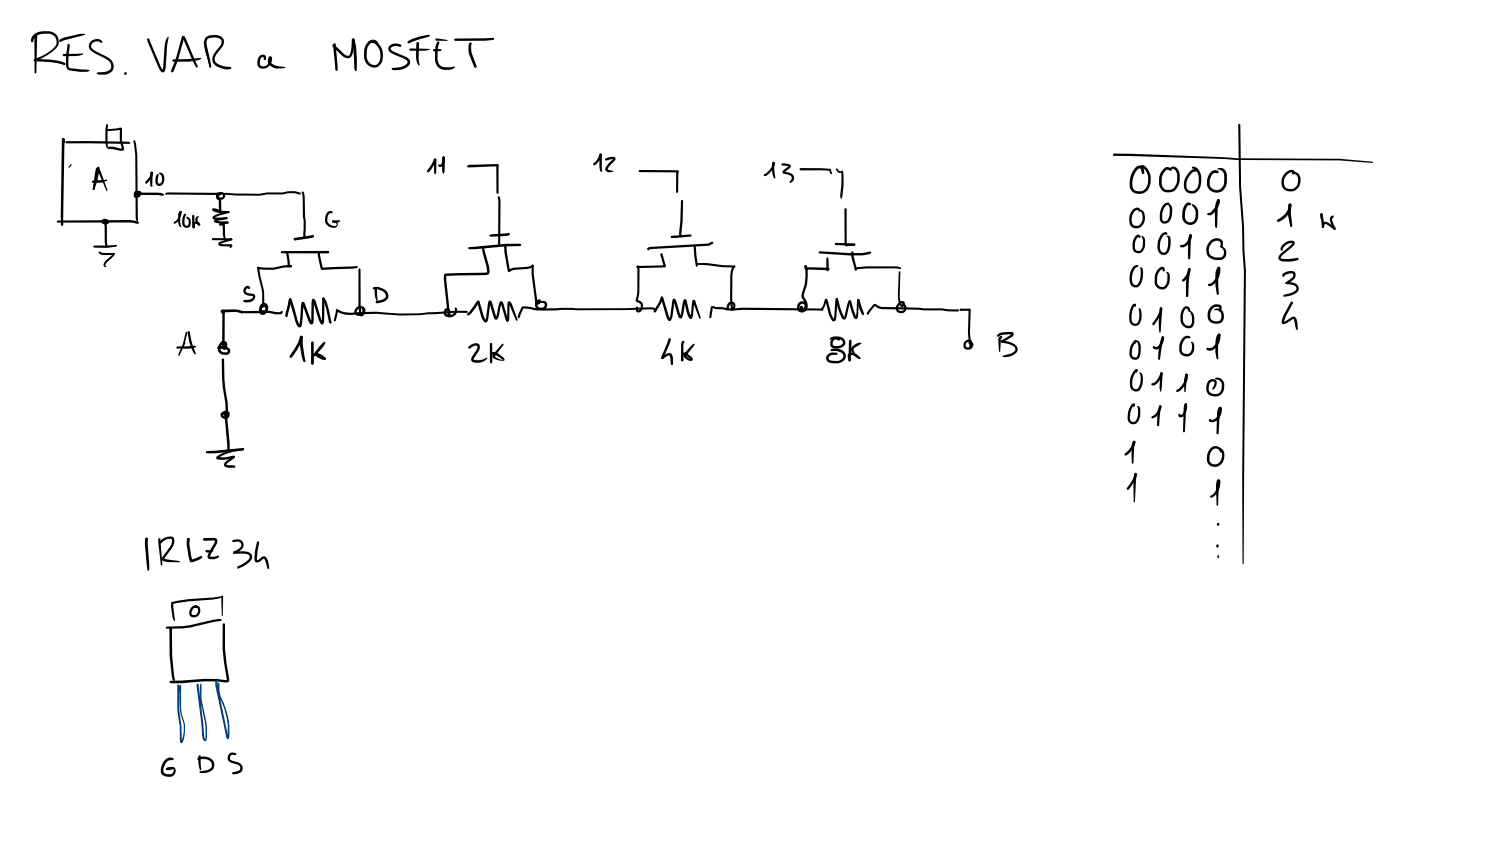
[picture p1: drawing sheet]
<svg xmlns="http://www.w3.org/2000/svg" width="449mm" height="254mm" viewBox="0 0 449 254" stroke-linecap="round" stroke-linejoin="round" font-family="sans-serif">
<g fill="#000">
<path d="M10 10.6a4.4 4.4 0 0 1 3.2-1.3l1.5 .1a3.1 3.1 0 0 1 2.7 1.8 3.1 3.1 0 0 1-.5 3.2 17.5 17.5 0 0 1-6.3 3.9l-.4-.1 .1-.5a15.4 15.4 0 0 0 6.1-3.7 2.43 2.43 0 0 0-1.7-3.9h-1.5a3.3 3.3 0 0 0-2.9 1.3l-.4 1.2h-.5v-1.1zM10.4 10.3h.6l.1 .3v.8l-.4 .4-.3-.4zM10.2 17.8l.3-.1a20.9 20.9 0 0 1 8.8 1.1l.4 .4-.1 .2-.6 .1a23.1 23.1 0 0 0-8.5-1.1l-.4-.4zM10.4 10.3h.6l.1 .3-.2 11.1-.3 .3-.2-.3zM17.9 11.9l1.5-.7 4.6-1.1 1.6 .2-6 1.7-1.4 .6-.5-.4zM18.9 16.3l5.9-.3 .2 .1-1.1 .6-1 .1-3.7 .1-.3-.1zM20.3 13.2l.5 .1 .1 .2-.4 5.3 .1 1.2 .3 .4a13.9 13.9 0 0 0 5.2 .5l.8 .2-.5 .4a15.7 15.7 0 0 1-5.7-.4l-.5-.4-.3-.7a20.6 20.6 0 0 1 .4-6.8zM27.3 12.4a2.57 2.57 0 0 1 2.9-.4l.4 .3v.5l-.3 .1-.8-.5h-.8a1.31 1.31 0 0 0-1.2 .9 1.31 1.31 0 0 0 .3 1.4l4.7 2.6a2.63 2.63 0 0 1 1.6 3.1 2.63 2.63 0 0 1-2.8 2h-1.5l-.8-.5 .2-.2 2.1-.1a1.99 1.99 0 0 0 2-1.4l-.1-1.1-.8-1-5-2.9a1.84 1.84 0 0 1-.1-2.8zM44.2 11.6l.3-.1 .3 .3 3.4 8.2 .7 1h-.2l.8-8.3 .5-1.2 .4-.5 .2 .1-.5 2.7-.6 7.2a.75 .75 0 0 1-.6 .7 .75 .75 0 0 1-.8-.5l-3.9-8.8zM51.8 17.9l8.4-.5 .2 .2-.1 .2a21.4 21.4 0 0 1-8.3 .7l-.2-.1zM54.7 10.9h.6l.6 1.1 3.4 7.8v.4l-.5-.1-1-1.7-3-7 .1 .1-.2-.1zM61.2 12.4l.3-.1 .4 .4 1.1 5.2 .3 2.1-.2 .3-.2-.2-1.8-6.9z"/>
<path d="M77.8 16.8a1.09 1.09 0 0 1 1.2-.4 1.09 1.09 0 0 1 .8 .9l-.1 .7-.2 .1-.3-.1-.2-.9-.7 .3-.3 1 .1 1.2a1.85 1.85 0 0 0 2-.1 1.85 1.85 0 0 0 .8-1.9l.4-.1a1.25 1.25 0 0 0 .5 1.8l1.3 .5 2.5 .4-2.4 .4a2.53 2.53 0 0 1-2.8-2.5v-.5a.65 .65 0 0 1 .8-.7 .65 .65 0 0 1 .4 1 2.55 2.55 0 0 1-1.4 2.4 2.55 2.55 0 0 1-2.7-.3l-.3-.6v-1.1zM99.8 13.4h.5l3.3 3.1a.77 .77 0 0 0 1.3-.1l.4-1.4 .3-3.2 .3-.2 .4 .4-.5 4a1.62 1.62 0 0 1-1.1 1.4 1.62 1.62 0 0 1-1.8-.4l-3.1-3.1zM100.1 13.1l.3-.1 .3 .3 .6 6.4v1.2l-.4 .4-.3-.4-.6-6.7zM105.7 11.7l.2-.1 .4 .2a23.3 23.3 0 0 1 .7 8.9v.5l-.2 .1-.5-.7zM110.5 12.5a2.43 2.43 0 0 1 3.5 1.2 4.5 4.5 0 0 1-.7 6.3 3.1 3.1 0 0 1-4.1-3.3v-1.6a2.94 2.94 0 0 1 3-3.2h.1a1.14 1.14 0 0 1 .9 1.1l-.3 .2-.9-.5a2.25 2.25 0 0 0-2 2.4v1.6a2.29 2.29 0 0 0 3.1 2.6 4 4 0 0 0-1.4-6.5l-1.1-.1zM116.9 13.7l.6-.4a2.73 2.73 0 0 1 2.9 .4l-.3 .4-.7-.2a1.69 1.69 0 0 0-2.2 .6l.4 .7 4.9 2.3a1.46 1.46 0 0 1-.1 2.3 5.7 5.7 0 0 1-4.6 1.2l-.4-.4 .4-.2a7 7 0 0 0 3.6-.8l.8-.8-.2-.7-4.7-2.3a1.31 1.31 0 0 1-.4-2.1zM122.4 12.3a14.4 14.4 0 0 1 6.2-1.9l.4 .3-.3 .3-4.7 1.4-1.3 .6-.5-.3zM122.8 14.6h4.8l1.4 .2-1.4 .4h-4.5l-.4-.3zM125 12.7h.6l.1 .3-.1 4.1 .3 2.4-.2 .2-.4-.5-.4-1.3zM130 14.8h2.2l.2 .2-.2 .3-2 .1-.2-.1zM130.7 11.6l3.6 .5-3.4 .1-.3-.4zM131.1 12.6l.3-.2 .4 .4-.5 2.3-.1 2.6a2.3 2.3 0 0 0 2.4 2.5h1.4a1.23 1.23 0 0 1 1.5-.1l-1 .7-1.9 .2a3 3 0 0 1-3.1-3.3 9.4 9.4 0 0 1 .4-4.5z"/>
<path d="M136.3 11.7l11.6-.4 .3 .4-.3 .3-2.4 .2-8.9 .1-.3-.1zM140.8 12.9l.3-.2 .4 .3-.2 .8 .1 1.9 1.5 4v.5l-.3 .2-.4-.3-1.4-3.5a4.5 4.5 0 0 1 0-3.7zM54.7 10.9l.3-.2 .3 .4-1.9 7-1.4 3.4-.3 .2-.4-.4 1.4-3.5zM61.8 11.2l1.1-.6 1.4-.1a2.22 2.22 0 0 1 2.8 2.4l-.5 1.2-1.6 2.1a1.86 1.86 0 0 0 .5 3.1l1.9 .6 1.6 .2 .3 .1v.5a4.8 4.8 0 0 1-5.5-2.2l-.1-1 .3-1 2.1-2.8a1.43 1.43 0 0 0 .2-1.8l-1.1-.6h-1.9a1.36 1.36 0 0 0-1.4 1.5 19.5 19.5 0 0 0 1.4 7.2l-.2 .3a24.1 24.1 0 0 1-1.9-7.8zM371.5 37.2l.2-.1 .3 .3 .3 18.6 .9 12.1 .1 7.1 .4 6-.7 87.8-.1 .2-.2-.2-.1-26.9 .5-60.9-.4-6-.1-7-.9-12.2zM334.1 46.1l32.9 1 4.1 .4 30.7 .1 9.9 .9 .2 .2-.3 .2-9.8-.8-30.8-.1-4-.3-32.8-.9-.3-.4zM334 46.2h.6v.5h-.5l-.2-.3zM340.6 50.2a1.38 1.38 0 0 1 1.6-.5 1.38 1.38 0 0 1 1 1.3l.1 .8-.4 .4-.4-.3-.3-1.2-.6-.2a5.6 5.6 0 0 0-1.9 5.6 2.31 2.31 0 0 0 2.3 1.4 2.31 2.31 0 0 0 2-1.6l.4-1.1v-1.6a3.6 3.6 0 0 0-2-3.1l-.4-.2a1.05 1.05 0 0 1 1.7 .1 5.2 5.2 0 0 1 1.4 4.6 3.4 3.4 0 0 1-2 3.3 3.4 3.4 0 0 1-3.8-.9 5.8 5.8 0 0 1 1.1-6.5zM349 50.7a1.44 1.44 0 0 1 1.8-.4l.5 .2 .1 .6-.4 .1-.8-.3-.5 .2a3.7 3.7 0 0 0-1.2 2.8v1.5a2.12 2.12 0 0 0 1.7 1.6 2.12 2.12 0 0 0 2.2-1l.6-1.3 .1-2.3a1.59 1.59 0 0 0-1.7-1.8h-.5a1.41 1.41 0 0 1 1.4-.6 1.41 1.41 0 0 1 1.2 1l.3 1.1a5.7 5.7 0 0 1-1 4.6 2.86 2.86 0 0 1-3.1 1 2.86 2.86 0 0 1-2-2.6 5.1 5.1 0 0 1 1.3-4.4zM357.6 50.1a2.18 2.18 0 0 1 2.5 2 6.7 6.7 0 0 1-.3 4.6 2.45 2.45 0 0 1-2.7 1.3 2.45 2.45 0 0 1-2-2.2 5.8 5.8 0 0 1 2.5-4.9l1-.1 .4 .3-.1 .3-1.2 .2a5.1 5.1 0 0 0-1.8 4.4v.2a1.39 1.39 0 0 0 1.3 1.1 1.91 1.91 0 0 0 2.2-1.6 5.3 5.3 0 0 0-.5-4.4l-.5-.5-.8-.3zM363.2 51.6l.2-.2a1.54 1.54 0 0 1 2.2 .2l-.4 .4-.9-.1-.6 .4a4 4 0 0 0-.9 2.9 2.19 2.19 0 0 0 2.4 1.8 2.19 2.19 0 0 0 2-2.3v-2.4a1.85 1.85 0 0 0-1.9-1.5l-.2-.2a1.93 1.93 0 0 1 2.9 1.8v2.4a2.99 2.99 0 0 1-2.8 3 2.99 2.99 0 0 1-3.2-2.6 4.7 4.7 0 0 1 1.2-3.6zM385.6 51.8a2 2 0 0 1 2.6-.6l.2 .6-.5 .6-.3-.2 .1-.5a2.52 2.52 0 0 0-2.6 2.6v1a1.62 1.62 0 0 0 1.5 1.4h.9a2.25 2.25 0 0 0 1.8-2.1l.1-.5a1.64 1.64 0 0 0-1-1.9l-.9-.4 1-.2a2.1 2.1 0 0 1 1.6 2.6 2.94 2.94 0 0 1-3.7 3.2 2.94 2.94 0 0 1-1.5-4.6z"/>
<path d="M84.3 75.4l14.1-.2 .4 .4-.4 .4h-13.9l-.2-.1zM85.9 75.5l.2-.1 .4 .4 .4 2.6 .1 1.4-.4 .3-.3-.3zM88.2 71.5l5.6-1 .4 .4-.2 .3-.6 .2-4.9 .7-.3-.1zM90.6 57.5l.5 .1 .3 1.5 .1 6.1-.1-.3 .3 1.4-.1 4.6-.1-.1 .2 .3-.3 .3-.4-.5 .1-4.6-.2-1.1-.1-6.1zM95.4 75.9l.2-.1 .3 .4v-.1l.9 4.3-.2-.1 10.4-.5 .3 .3-.2 .3-1.1 .1-9.5 .4-.3-.4-.8-3.5zM140.5 74.2l.2-.1a93.9 93.9 0 0 1 15.3-1l.3 .3-.3 .4-4.3 .1-9.1 .8-1.8 .1-.3-.1zM133.4 82.2l12.7-.5-.2-1.9-1.3-5.1 .3-.4 .4 .3a26.5 26.5 0 0 1 1.5 6.9 .88 .88 0 0 1-.8 .9l-12.3 .4 .2-.2 1 12a.47 .47 0 0 1-.7-.5l-1.1-10.3zM146.9 70.5l.5-.2 5.2-.5 .3 .4-.2 .4-1 .2-4.6 .2-.2-.1zM149.4 58.9a.59 .59 0 0 1 .6 .2 .59 .59 0 0 1 .1 .6l-.1 13.5-.2-.2 .3 .3-.4 .3-.3-.4zM151.3 73.9l.3-.2 .3 .3 1 7.1-.3-.2 1.2-.5 4.2-.4 1.1-.2 .5-.4 .4 .1-.1 .5-1.3 .6-4.3 .3-1.4 .7-.4-.1-1.2-5.7zM159.5 79.5h.5l.1 .2v2.5l1.2 8.8-.3-.2 .6-.6 .2 .2-.4 .5a.8 .8 0 0 0 .4 1.3h1.2l.4-.8-.4-.5-1.2 .1a.48 .48 0 0 1 .1-.5 .48 .48 0 0 1 .5-.2 1.35 1.35 0 0 1 1.7 1.1 1.35 1.35 0 0 1-1.4 1.5l-.4 .1a1.64 1.64 0 0 1-1.8-1.3 1.64 1.64 0 0 1 1.2-1.9 .73 .73 0 0 1 .6 .7 .73 .73 0 0 1-.6 .7l-.5 .3-.4-.1-.3-.9-1.1-8.2zM191.1 79.7l8.3-.2-.3 .3-1-3.4 .3-.5 .3 .3 1 3.6-.3 .4-7.6 .2-.8-.2z"/>
<path d="M194.2 74.4l.8-.4 17.3-1 1.3-.5 .4 .3-1 .8-.7 .1-17.6 1.1v-.2l-.2 .5-.4-.3zM201.3 70.8l5.3-.5h.6l.3 .3-.3 .4-4.7 .4-1.2-.1zM204.4 60h.4l.1 .3-.1 6.2-.4 4.1-.3 .3-.3-.1-.1-.6zM208.2 73.7l.2-.1 .3 .3 .6 5.8-.3 .3-.3-.3-.5-3zM209.1 79l.2-.1a28.5 28.5 0 0 1 7.5 .6l3.4 .1 .4 .3-.4 .3-3.5-.1-7.4-.7-.3-.1zM245.7 75.4l9.1 .5a17 17 0 0 0 6-.4l.5 .2-.3 .4a15 15 0 0 1-6.2 .5l-8.9-.6-.3-.3zM250.5 72.9l5.7 .1 .3 .3-.3 .4-5.5-.2-.3-.3zM255.4 75.4l.3-.1 .3 .4 .1 1.4 .9 3.7-.3 .3-.3-.2-1-3.6zM253.4 62.5h.4l.2 .5v10.3l-.2-.1 2.4-.2 .3 .3-.2 .3-2.5 .3-.4-.4zM256 73.1l.5 .1-.1 .4-.5-.1zM340.7 70.8a.74 .74 0 0 1 .9-.4 .74 .74 0 0 1 .4 .9l-.2 .1-.4-.4-.9 1.7v1.8l.5 .7a1.25 1.25 0 0 0 1.7-1.3l.1-1.7-.2-.8a.3 .3 0 0 1-.1-.4 .3 .3 0 0 1 .4-.1l.6 1v1.7a2 2 0 0 1-2.8 2.2 1.61 1.61 0 0 1-1-1.5l.1-1.8zM339.8 62.9a1.3 1.3 0 0 1 2.2-.2l.2 .6-.3 .3-.7-.6a2.05 2.05 0 0 0-1.7 2.2l.1 1.7 .8 .8a1.97 1.97 0 0 0 2.3-2.3l-.1-1.4-.6-.9 .4-.2a3.2 3.2 0 0 1 1 3.3 3.2 3.2 0 0 1-2.5 2.3 1.9 1.9 0 0 1-2.1-1.6 4.3 4.3 0 0 1 1-4z"/>
<path d="M348.5 70.1a1.04 1.04 0 0 1 1.7 0l-.1 .2h-.6l-.5 .3a5 5 0 0 0-1.1 3.8 1.07 1.07 0 0 0 .6 1.2 1.07 1.07 0 0 0 1.4-.4 7.3 7.3 0 0 0 .4-3.8v-.2a.33 .33 0 0 1-.3-.5 .33 .33 0 0 1 .6 0l.4 .5a7 7 0 0 1-.6 4.5 1.83 1.83 0 0 1-2.2 .6 1.83 1.83 0 0 1-1-2.1 5.5 5.5 0 0 1 1.3-4.1zM349.1 61.3l.7-.5h.9v.5l-.9 .4a4 4 0 0 0-1.2 2.5l.1 1.7 .3 .4 .5 .1a1.44 1.44 0 0 0 1.2-1.4l.2-2.3-.4-1.1a.57 .57 0 0 1 .6-.2 .57 .57 0 0 1 .4 .6l.1 2.3a2.5 2.5 0 0 1-2.2 2.8l-.5-.1a1.5 1.5 0 0 1-1-1.5 5.4 5.4 0 0 1 1.2-4.2zM356.8 70.4a.51 .51 0 0 1 .7 .1 .51 .51 0 0 1 0 .7 3.3 3.3 0 0 1-3.2 3l-.3-.1v-.5a2.91 2.91 0 0 0 2.7-2.9zM355.7 61.1a.97 .97 0 0 1 1.6 .1l-.1 .3-.8 .1-.5 .6-.4 1-.1 1.9a1.56 1.56 0 0 0 1.1 1.5 1.56 1.56 0 0 0 1.8-.7l.3-.9v-1.7l-1.1-1.8v-.2a1.77 1.77 0 0 1 1.8 1.8l.1 1.9a2.39 2.39 0 0 1-2.4 2.5 2.39 2.39 0 0 1-2.4-2.4v-1.4a4.3 4.3 0 0 1 1.1-2.6zM356.8 70.4l.3-.1 .4 .4-.3 1.3-.2 5.5-.3 .3-.3-.3-.1-.5 .1-5zM365.2 59.8l.3-.1 .4 .5a5.7 5.7 0 0 1-2.6 4.3h-.9l-.3-.3 .1-.2 .9-.3a4.8 4.8 0 0 0 2-3.4zM365.2 59.8h.5l.2 .3-.1 .3-.6 .1-.2-.4zM365.1 59.8l.4-.1 .4 .4-.5 1.7-.3 6.1-.3 .5-.3-.5-.1-5.3zM363 72.3a2.21 2.21 0 0 1 3.8 .4l-.2 1.4h-.4l-.1-1a1.12 1.12 0 0 0-1.8-.8 2.95 2.95 0 0 0-1.5 3.9l.5 .5 1.2 .5h1.5l.6-.2 .4-.6 .1-1.2-1.2-1.2a1.59 1.59 0 0 1 1.9 1.5v.4a1.92 1.92 0 0 1-1.8 2.1h-1.1a3.1 3.1 0 0 1-2.9-1.8 3.1 3.1 0 0 1 .6-3.4zM386.6 61.2l.3-.2 .4 .3a5.4 5.4 0 0 1-3.7 5.2h-.5l-.1-.3 .2-.3a4.9 4.9 0 0 0 3.3-4.4zM384.8 73.4a2.6 2.6 0 0 1 3.5-.9v.6l-.3 .6-3.1 2.6-.8 1.1 .9 .3h1.5l2.6-.4 .3 .1v.5a9.1 9.1 0 0 1-5.1 .4 1.03 1.03 0 0 1-.8-.8 1.03 1.03 0 0 1 .3-1l3.9-3.6a2.66 2.66 0 0 0-2.9 2l-.1 .2a.57 .57 0 0 1-.5-.3 .57 .57 0 0 1 0-.6zM386.6 61.3l.3-.3 .5 .5-.2 2.7 .5 3.6-.4 .3-.3-.3a15.5 15.5 0 0 1-.6-5.9z"/>
<path d="M396.1 64h.5l.1 .3-.1 1.1-.2 .3-.3-.3zM397 66.6l.7-.1 .9 .4 1.8 1.3 .1 .6-.3 .1-2-1.5-.8-.3-.3 1.2h-.5l.1-1.1zM396.1 64l.3-.1 .3 .4 .4 3.8-.3 .3-.3-.4zM396.6 67.9l.3-.1 .2 .5-.3 .1zM399.2 65a.52 .52 0 0 1 .4-.3 .52 .52 0 0 1 .5 .2l-.5 .9 1 2.7-.3 .4-.3-.2-1-2.4-.1-.7zM400.1 68.3l.4 .1v.5l-.4-.1zM66.3 93l4.1-.2 2.3 .5a.35 .35 0 0 1 .2 .5 .35 .35 0 0 1-.5 .2l-2-.4-3.7 .1 .3-.2v-.4l.3 .9-.4 .3-.7-.7zM66.8 93h.5l.1 .2v11.1l-.2-.1 .2-1-.2-.2a1.66 1.66 0 0 0-.8 2.3l.5 .3 1 .1 .4-.5-1.1-.6-1.8 .1a.46 .46 0 0 1-.2-.6 .46 .46 0 0 1 .5-.3h1.5a1.51 1.51 0 0 1 1.8 1.8l-.7 .8h-1.3a1.92 1.92 0 0 1-1.6-1.3 1.92 1.92 0 0 1 .4-2 1.27 1.27 0 0 1 1.9-.7 1.27 1.27 0 0 1 .3 1.9 .69 .69 0 0 1-.9 .6 .69 .69 0 0 1-.5-.9zM72.2 93.4l4.8-.2a13 13 0 0 1 5.5 .3l1.4 .1 .6-.4 .3 .1-.1 .6-.5 .3a6.7 6.7 0 0 1-3.5-.3h-8.3l-.2-.1zM77.2 80.1h.9a16.1 16.1 0 0 0 7.4-.6l1.9 .1v.5l-.3 .1a12.5 12.5 0 0 0-4.8 .7l-4.3-.1-.6-.2zM77.2 80.1l.2-.1 .3 .2 .4 2.4 1 4.4 .2 4.3 .6 .5a1.19 1.19 0 0 1-.3 1.9 1.19 1.19 0 0 1-1.7-.8 1.6 1.6 0 0 1 1.2-2.1 1.61 1.61 0 0 1 1.4 1.1 1.61 1.61 0 0 1-.4 1.7 1.17 1.17 0 0 1-1.3 .9 1.17 1.17 0 0 1-1-1.1l.1-1.3a.6 .6 0 0 1 .4-.8 .6 .6 0 0 1 .7 .3 .6 .6 0 0 1-.2 .8l-.4-.5 .3 .1-.2 1.4 .3 .4a1.21 1.21 0 0 0 1-1 1.21 1.21 0 0 0-.6-1.3l-.6 .6 .1 .9a.56 .56 0 0 0 .8 0 .56 .56 0 0 0 0-.7l-.8-.9a21 21 0 0 0-1.2-8.7zM86.7 89.6l.3-.2 .4 .4-1.1 5-.4 .3-.4-.4z"/>
<path d="M86.4 79.5l.8-.1 .3 .4-.3 .3h-.6l-.3-.3zM86.8 89.5h.4l.3 .3 1.8 6.3 .6 1.4h-.2l.7-6.5 .4-.5 .6 .5 2.2 5.6-.4 .1 .3-6.7a.53 .53 0 0 1 .6-.4 .53 .53 0 0 1 .5 .5l2.2 6.5-.4 .1 .2-7.1 .4-.4 .3 .4-.1 7a.57 .57 0 0 1-.5 .7 .57 .57 0 0 1-.7-.5l-2.2-6.5 .4-.2-.2 6.5a.64 .64 0 0 1-.6 .7 .64 .64 0 0 1-.7-.6l-2-5.5 .4-.1-.5 6.3a.77 .77 0 0 1-.7 .8 .77 .77 0 0 1-.9-.7l-2.3-7.7zM96.8 89.3h.4v.6l-.5-.1zM96.8 89.3l.5 .1 .7 1.3 1.5 5.9-.4 .5-.4-.6-.8-3.7-.6-1.9-.6-1.3zM100.9 92.8h.4l.1 .3-.6 3-.3 .3-.4-.4zM100.9 92.8l.3-.1a6.9 6.9 0 0 0 4.1 1.1 60.9 60.9 0 0 1 14.6 .2h6.1l10.2-.8h3.8l.3 .3-.3 .3a44.3 44.3 0 0 0-9.4 .4l-3.1 .1a42.8 42.8 0 0 1-10.3 .1 83.8 83.8 0 0 0-12.6 0l-2.5-.5-1.2-.6zM107.6 80.6l.2-.1 .3 .3 .1 10.9 .3 2.6 .2-1.6-.3-.2a1.14 1.14 0 0 0-1.4 1.2l.4 .3a1.11 1.11 0 0 0 1.5-1.1l-.3-.2a.55 .55 0 0 1 .6-.4 .55 .55 0 0 1 .4 .6 1.75 1.75 0 0 1-1.3 1.8 1.75 1.75 0 0 1-2-1 1.63 1.63 0 0 1 1.1-1.8 1.63 1.63 0 0 1 1.9 .8v.9a.87 .87 0 0 1-.3 1.1 .87 .87 0 0 1-1 0l-.5-3zM133.5 92.6a.98 .98 0 0 1 1.6 .7l-.1 1.1-.3 .3-.4-.4 .1-1-.4-.1a.82 .82 0 0 0 0 1.1 .82 .82 0 0 0 1 .1 1.44 1.44 0 0 0 1.4-1.8l.1-.3a.96 .96 0 0 1 .5 1.4 2.16 2.16 0 0 1-1.8 1.5 2.16 2.16 0 0 1-2.1-1.2zM143 90.4l.4-.3 .4 .4-.7 1a8.5 8.5 0 0 1-2.4 3.1l-.5-.1a.89 .89 0 0 1 .6-1.1zM143.2 90.3l.4-.1 .3 .3 1.2 4.2 .6 1.3h-.2l1-5.4a.54 .54 0 0 1 .5-.5 .54 .54 0 0 1 .5 .5l1.5 4.6h-.3l1.1-4.5 .4-.3 .6 .1 1.6 5.3-.1-.1 .3 .4-.1 .3a.64 .64 0 0 1-.9-.7l-1.4-4.7h.3l-1.1 4.3a.7 .7 0 0 1-.9 .5 .7 .7 0 0 1-.5-.8l-1.2-4.2 .4-.1-.8 5.2a.71 .71 0 0 1-.6 .8 .71 .71 0 0 1-.8-.4l-.7-1.3-1.2-4.5zM152.4 90.5a.8 .8 0 0 1 1.2 .7l1.6 4.9-.2 .1-.3-.3-2.2-4.9 .4-.1-.2 4.7-.1 .7-.4 .2-.3-.4 .2-1.1zM156.6 92.1l.4-.2h1.1a14.8 14.8 0 0 0 5.4 .6l5.1-.2a284.7 284.7 0 0 0 26.4-.2 1.21 1.21 0 0 1 1.6 .6l-.4 .3-1.2-.2a324.7 324.7 0 0 1-26.4 .1l-5.1 .2a16.3 16.3 0 0 1-5.4-.5l-1.1-.1-1.1 2.7-.3 .2-.3-.4z"/>
<path d="M191 79.8l.5-.1 .3 1v7.1l-.4 2.3-.2-.1 .6 .1a1.52 1.52 0 0 1 1.1 1.6l-.1 .6a1.15 1.15 0 0 1-.7 1.3 1.15 1.15 0 0 1-1.3-.4v-.8l.2 .1-.3-.3 .5-.2 .2 1h.2l.5-.5 .1-.8-.1-.6-1.2-.5-.2-.4 .5-2.5v-6.7zM198.3 89.1h.5l.1 .3a11.9 11.9 0 0 1-2.5 4.4l-.3-.5 1.5-2.5zM198.3 89l.3-.1 .4 .4 2 6.3h-.3l.4-1 .5-4.2a.61 .61 0 0 1 .8-.8l.6 1 1.3 4.2-.3 .1 .9-4.6 .4-.5h.4l.1 .3-.2 .3-.9 4.6a.62 .62 0 0 1-.7 .5 .62 .62 0 0 1-.5-.6l-1.5-4.7 .4-.1-.7 4.6-.4 1.3a.56 .56 0 0 1-.6 .3 .56 .56 0 0 1-.5-.5l-2-6.5zM205.2 89.8h.5l.2 .4 .8 3.1 .7 1.7h-.4l.7-4.7 .4-.4 .2 .1-.4 4a1.45 1.45 0 0 1-.7 1.7l-.6-.5a11.3 11.3 0 0 1-1.3-4.5zM207.9 89.9l.5 .1-.2 .6-.4-.1zM207.9 90l.4-.1 .3 .4 1.5 4.8-.1 .6-2.2-5.4zM213.3 92l.5-.2 1.1 .3h2a11.7 11.7 0 0 0 5.9 .2l23.9 .3-.3 .3-.1-.4 .5-.8 .6-1.8 .4-.3 .5 .5 1 3.8 .7 1.8 .6-5.8 .4-.5 .4 .4-.3 .3 .2-.2-.5 5.8a.69 .69 0 0 1-.6 .7 .69 .69 0 0 1-.8-.5l-.8-1.8-1-3.9 .4-.1-.6 1.9-.6 .7 .1-.2v.5l-.2 .2-23.9-.3a13.3 13.3 0 0 1-6.2-.2h-2l-.8-.3-.4 2.7-.3 .3-.4-.3zM218.5 90.8a1.31 1.31 0 0 1 1.9 .1 1.31 1.31 0 0 1-.3 1.9v.1a.43 .43 0 0 1-.6 .3 .43 .43 0 0 1-.3-.5l.4-.1h-.1a.73 .73 0 0 0 .6-.8 .73 .73 0 0 0-.7-.7l-.6 .6-.4 1.3a1.18 1.18 0 0 1-.1-1.9zM219.4 92.3l.5-.2 .4 .3-.8 .8-.4-.3zM219.7 92.2h.5v.4h-.5zM219.9 79.8l.3-.2 .4 .3-.7 1.3-.2 1.3-.1 7.1 .2 2.4 .5 .4-.4 .3-.7-.5-.2-2.6 .1-7.1 .2-1.4zM240.1 91.8h.6l.3 .6v.4l-.3 .1-.6-.5z"/>
<path d="M241.4 79.6h.4l.3 .4a13.4 13.4 0 0 1-1 8.4l.1 .7a4.1 4.1 0 0 1 1.1 3 1.59 1.59 0 0 1-1.5 1.6 1.59 1.59 0 0 1-1.7-1.4l.1-.8a1.45 1.45 0 0 1 2.1-1 1.45 1.45 0 0 1 .3 2.4 .89 .89 0 0 1-1.5 .2 .89 .89 0 0 1 .3-1.4l.4 .4-.2 .5 .5-.3 .2-.8-.7-.4-.7 .5v1.1l.8 .3a1.41 1.41 0 0 0 .7-2.2l-.8-1.4-.2-.8a16.3 16.3 0 0 0 1.1-8.2zM241.3 79.7l.6-.1 .2 .8-.3-.2 6.7 .1 .4 .4-.4 .3-6.8-.1-.3-.3zM248 77.3l.2-.1 .3 .4 .1 3.4-.4 .4-.3-.4-.1-3.4zM250.8 89.5h.4l.3 .5a14.5 14.5 0 0 0 1.8 5.1l-.2 .1 1.2-4.4 .6-.8 .3 .4-.4 1-.9 3.7a.72 .72 0 0 1-.5 .7 .72 .72 0 0 1-.8-.4 16 16 0 0 1-1.9-5.5l.2 .2-.3-.3zM254.6 90.1h.5l.3 .4 1.4 4.5-.2 .1 .3-1.4 .2-3.7 .2-.3 .4 .1-.3 5.1a.65 .65 0 0 1-.5 .8 .65 .65 0 0 1-.8-.5l-.8-2-.6-2.6 .1 .1-.3-.3zM256.6 80.3l3.3-.4h8.7l1.5 .3 .2 .2-.3 .3-1.4-.2h-8.7l-2.9 .2-.3 .4-.3-.3zM257.2 89.8l.3-.1 .4 .3 1.3 4.1-.3 .4-.3-.2-.8-1.7zM261.9 91.4l.7-.2 1.9 .9 18.4 .4a10.1 10.1 0 0 0 4.3 .3l.5 .3-.2 .3-23-.7-1.1-.3-1-.6-1.8 2.5h-.5v-.6zM269.7 81.4h.2l.2 .2-.2 7.8 .7 2.1 .2-.4-.2-.2a1.72 1.72 0 0 0-1.2 1.4l.3 .8 .8 .1 .5-.2 .2-.9-.7-.8 .1-.2a1.41 1.41 0 0 1 1.3 1.6 1.41 1.41 0 0 1-1.6 1.2 1.65 1.65 0 0 1-1.6-1.3 1.65 1.65 0 0 1 .8-1.8l.3-.2a.88 .88 0 0 1 1.2-.3 .88 .88 0 0 1 .3 1.2 .88 .88 0 0 1-1.2 .3 4.9 4.9 0 0 1-.8-3zM288 92.7l2.8-.1 .3 .3-.3 .3h-2.6l-.3-.3zM290.6 92.7h.5l.1 .4a39 39 0 0 0 .2 10.7l-.1-.1v.4l-.2 .1-.3-.3a37.4 37.4 0 0 1-.3-10.9zM339.7 91.4l.3-.2a.46 .46 0 0 1 .8 .1 .46 .46 0 0 1-.6 .6l-.1-.4 .3 .2-.3 .3a7.1 7.1 0 0 0-.7 4l.3 .7 .6 .3a.97 .97 0 0 0 1.2-.7l.3-1.8-.3-1.8 .3-.3a2.64 2.64 0 0 1 .6 2.8l-.2 1a1.73 1.73 0 0 1-2.5 1.4l-.9-1.3a8 8 0 0 1 .5-4.2z"/>
<path d="M340 80l.6-.4 .8-.1 .1 .3-.3 .3-.5 .2a4.7 4.7 0 0 0-1 4.4l.6 .7 .9-.1a3.7 3.7 0 0 0 .9-2.4v-2.1l-.2-.4a.55 .55 0 0 1 .7-.1 .55 .55 0 0 1 .2 .7 6.1 6.1 0 0 1-1 4.7 1.67 1.67 0 0 1-1.7 .4 1.67 1.67 0 0 1-1.2-1.4 5.7 5.7 0 0 1 1.1-4.7zM348 92.3h.5a3.8 3.8 0 0 1-1 3.3l-1.3 1.8-.5 .1v-.5a9.9 9.9 0 0 0 2.2-3.9zM348 92.3h.5l.1 .3-.5 7-.2 .2-.2-.2a27.4 27.4 0 0 1 .2-7.1zM347.5 80.6a.99 .99 0 0 1 1-.6 .99 .99 0 0 1 .9 .7v.4l-.3 .3h-.3l-.1-.7-.7 .4a3.6 3.6 0 0 0-.9 2.4v1.4a1.44 1.44 0 0 0 1.3 1.1 1.44 1.44 0 0 0 1.4-.9l.4-2.3-.5-1.1a.94 .94 0 0 1 1.1 .2 .94 .94 0 0 1 .1 1.1l-.1 1.3a2.28 2.28 0 0 1-3.3 2.2l-.8-.8-.4-.9a5.1 5.1 0 0 1 1.1-4.1zM356.5 80.5h.5a4.3 4.3 0 0 1-2.1 4l-.4-.4 .2-.3a5.2 5.2 0 0 0 1.8-3.3zM355.1 92.2a1.09 1.09 0 0 1 1.1-.3 1.09 1.09 0 0 1 .7 .8l.1 .4-.4 .4-.6-.9h-.3l-.4 .5-.5 1.4v1.5a1.49 1.49 0 0 0 .8 1.5 1.49 1.49 0 0 0 1.7-.2l.2-.7a3.9 3.9 0 0 0-.3-2.6l-.5-.6a.67 .67 0 0 1 1.1 .5 5 5 0 0 1 .1 3.7 2.19 2.19 0 0 1-2.5 .6 2.19 2.19 0 0 1-1.3-2.2l.1-2.1zM356.5 80.5h.5l.1 .3a36.6 36.6 0 0 0-.8 8.2h-.5l-.1-.3a27.6 27.6 0 0 1 .7-8zM365.3 80.1l.3-.1 .4 .2a5.2 5.2 0 0 1-2.8 5.6l-.8-.1v-.5a3.1 3.1 0 0 0 2.6-2.6zM365.3 80.1l.5-.1 .2 .4-.1 .3-.4 .1-.3-.4zM363.2 92a2.03 2.03 0 0 1 3.2 0l-.1 1.1-.3 .3-.4-.3 .1-1a2.09 2.09 0 0 0-2.7 2.5 1.84 1.84 0 0 0 1.1 1.7 1.84 1.84 0 0 0 2-.5 1.86 1.86 0 0 0-.7-2.7l-1.2-.2a2.02 2.02 0 0 1 2.3 .1 2.02 2.02 0 0 1 .6 2.3 2.19 2.19 0 0 1-3.2 1.7 2.66 2.66 0 0 1-1.3-4.1zM365.3 80.2l.3-.2 .4 .4-.5 1.4 .1 6.3-.3 .3-.3-.2a17.9 17.9 0 0 1-.3-7zM384.8 82.1a2.91 2.91 0 0 1 3.6-.4 1.72 1.72 0 0 1-.2 1.9l-2 1.5h-.5l.1-.5 1.5-1.1 .6-.8a.41 .41 0 0 0 .1-.4 .41 .41 0 0 0-.4-.3l-1.4 .2-.9 .4v-.1v.2a.42 .42 0 0 1-.6 .1 .42 .42 0 0 1 .1-.7z"/>
<path d="M385.7 84.6h1.5a1.96 1.96 0 0 1 2.3 2.5l-.2 .2a3.8 3.8 0 0 1-2.4 1.4l-1.7 .3-.3-.3 .2-.3 1.6-.4a2.99 2.99 0 0 0 2.1-1.1l.1-.3a1.38 1.38 0 0 0-1.7-1.3l-1.4-.1zM385.7 84.6l.5 .1v.4l-.6-.1zM387.2 90.6l.3-.2 .3 .4-2 3.9-.6 1.9-.2-.1 2.4-1.4a.96 .96 0 0 1 1.6 .8l.3 2.8-.2 .3-.4-.6-.7-2.7-2.5 1.4a.69 .69 0 0 1-.8 0 .69 .69 0 0 1-.2-.9l.6-1.9zM66.6 107.6h.5a66.6 66.6 0 0 0 1.2 13.3l.1 3.6-.3 .3-.4-.4-.1-3.4a49.4 49.4 0 0 1-1-13.4zM90.1 100.8h.6l.1 .4a13.2 13.2 0 0 1-3.6 6.2l-.3-.2v-.5a15.3 15.3 0 0 0 3.2-5.9zM90.1 100.8l.3-.1 .4 .3a24.3 24.3 0 0 0 .8 7.2l-.3 .4-.3-.2a17.1 17.1 0 0 1-1.1-7.3zM93.8 106.3l.8-.4a3.8 3.8 0 0 1 3 1.4l.2 .3-.4 .3-1.5-1a1.06 1.06 0 0 0-1.7 .1l-.1 2-.4 .4-.4-.4 .1-1.7zM93.4 102.5h.6l.1 .3v6.2l-.4 .4-.4-.4zM96.3 103.3l.8-.7 .5 .1-.6 1.2-1.9 2.2 1.4 1 .9 .2 .4 .3a.8 .8 0 0 1-1.3 .2l-1.8-1a.84 .84 0 0 1-.1-1.3zM97.1 107.5l.3-.2 .3 .4-.3 .2zM140.5 104a3.2 3.2 0 0 1 2.2-1.1 1.23 1.23 0 0 1 1.2 .7 1.23 1.23 0 0 1-.2 1.4l-1.6 2.8 1.9 .2 2-.8 .2 .2a3.3 3.3 0 0 1-2.4 1.4h-1.1a1.08 1.08 0 0 1-1.2-.4 1.08 1.08 0 0 1 0-1.3l1.6-2.5 .1-.9-1.2 .1-1.2 .8-.4-.4zM147.2 105.8l.8-.2 1.2 .3 1.7 1.2 .4 .8-.3 .3h-1l-1.7-.6a.94 .94 0 0 1-.2-1.6l2.5-2.8 .4-.1v.4l-2.6 3.5a3.5 3.5 0 0 0 2.5 .9l-2-1.3-1.2-.3-.1 2.3-.3 .4-.2-.1-.1-2.4z"/>
<path d="M147 102.9h.5l.1 .2v5.5l-.3 .4-.3-.4zM198.4 107.1l1.1-.8a1.33 1.33 0 0 1 1.6-.4 1.33 1.33 0 0 1 .8 1.5v1.7l-.3 .4-.4-.3-.1-1.7-.3-.9-.7 .2-1.3 .9-.4-.2zM198.4 107.1h.6l-.1 .5-.5-.1zM200.7 101.5h.4l.1 .3-.4 1.4-1.9 4.3-.2 .2-.4-.5zM204.6 106l.5-.3 .7 .1 1.6 1.2a.7 .7 0 0 1 .3 1.1 .7 .7 0 0 1-1.1 0l-.9-.6a1.02 1.02 0 0 1-.4-1.4l2.3-2.7 .6-.3 .2 .1-2.5 3.5 .7 .8 .7 .1-.1 .2-1.6-1.3-.4-.1-.3 1.9h-.5l-.1-1.6zM204.6 102.4l.4-.2 .3 .4-.3 .3 .1-.1-.1 5.2-.4 .4-.3-.4v-4.5zM249.3 104.7a4 4 0 0 1 4 .9l.4 1.1a2.04 2.04 0 0 1-1.3 1.9l-1.1 .4-1.6-.1a1.64 1.64 0 0 1-1.9-1.5 1.78 1.78 0 0 1 1.8-1.7l1.3 .1 .3 .3-.3 .3-1.6 .1-.7 .9a.75 .75 0 0 0 .8 .7l1.7 .2a1.96 1.96 0 0 0 1.8-1.1v-.8l-.5-.6a4.2 4.2 0 0 0-2.9-.5l-.4-.3zM249 101.5l.4-.3a4 4 0 0 1 3.5 .2 1.64 1.64 0 0 1 .6 1.9 1.64 1.64 0 0 1-1.6 1.1l-.7 .1a1.77 1.77 0 0 1-2.2-1.1 1.77 1.77 0 0 1 1-2.2l1-.1 .8 .4 .2 .3-.4 .3-.9-.3-.4 .1-.5 .6v1a2.35 2.35 0 0 0 3-.6v-.1a1.25 1.25 0 0 0-1.1-1.1l-1.9-.1-.8 .3-.2-.2zM254.5 106.1a1.84 1.84 0 0 1 2.2 0l1.3 1.1v.4h-.4l-1.6-1-.8-.1-.3 .2 .3 1.3-.4 .4-.3-.2-.2-1v-.7zM254.6 107.8l.4-.1 .1 .6-.4 .1zM254.8 102h.5l.1 .2-.2 5.8-.4 .4-.3-.4zM255.6 104a3 3 0 0 1 2.7-1.2v.3l-2.2 1.5 .1 .8a3.1 3.1 0 0 0 1.6 1.8l.2 .4h-.4a4.4 4.4 0 0 1-2.3-2.7z"/>
<path d="M257.6 107.2h.4v.4h-.4zM289.5 102.3a1.2 1.2 0 0 1 2.1 .3l-.1 .8a.52 .52 0 0 1-.1 .6 .52 .52 0 0 1-.5 .1v-1.6l-.9 .2-.3 .7a.75 .75 0 0 0 .9 .8 .75 .75 0 0 0 .5-1.1l-.7-.2a.96 .96 0 0 1 1.4-.1 .96 .96 0 0 1-.1 1.5 1.48 1.48 0 0 1-2.3 .3 1.48 1.48 0 0 1 .1-2.3zM291 103.6l.4 .3-.2 .3-.4-.3zM340.4 102.1h.5a.67 .67 0 0 1-.6 .9zM340.4 102.1h.5v.4h-.5zM340.7 110.8l.2-.1 .3 .3-.2 .6-.2 .2-.3-.3zM340.3 102.1h.6l-.1 .5a4.5 4.5 0 0 0-1.2 4l.5 .5a.78 .78 0 0 0 1.1-.5l.3-2.6-.3-1.2a.32 .32 0 0 1-.1-.5 .32 .32 0 0 1 .4 0l.7 1.5-.2 2.7a1.59 1.59 0 0 1-1.2 1.4 1.59 1.59 0 0 1-1.7-.7l-.1-.1a4.7 4.7 0 0 1 1.3-5zM340.6 110.8l.4-.1 .2 .3-.1 .3-.3 .1-.3-.4zM340.2 111.2l.7-.5 .3 .3-.2 .3a4.7 4.7 0 0 0-1.1 4.9l.7 .5 .8-.3 .7-1.8v-1.8l-.4-1 .4-.1 .5 .6a5.6 5.6 0 0 1-.3 3.9 1.63 1.63 0 0 1-2.4 1l-.6-.5a4.7 4.7 0 0 1 .9-5.5zM348 111.9l.4-.3 .3 .5a4.5 4.5 0 0 1-2.7 3.5l-.6-.1a.45 .45 0 0 1 .6-.6 4.9 4.9 0 0 0 2-3zM348.6 101h.5a3.3 3.3 0 0 1-2.4 3.8l-.5-.2-.5-.5 .4-.3 .8 .3a2.82 2.82 0 0 0 1.6-2.8zM348.6 101h.5v.5h-.6z"/>
<path d="M348.1 111.7h.5l.2 .4-.3 4.2-.4 1.2-.3-1.2zM348.5 101l.3-.1 .4 .3-.5 1.4-.7 5-.3 .3-.3-.3a18.8 18.8 0 0 1 1.1-6.6zM355.7 112.2h.5a5.2 5.2 0 0 1-3 5.3l-.4-.3a6 6 0 0 0 2.8-4.7zM355.6 112.2l.3-.1 .4 .3-.4 1.7-.3 3.4-.2 .1-.2-.2v-3.3zM354.8 101.3l1.3-.6 .7 .1 .3 .4-.4 .3h-1l-.6 .7-.6 1.5v1.7a1.58 1.58 0 0 0 1.8 .7 1.58 1.58 0 0 0 1.2-1.5v-1.4l-.2-.6 .2-.2 .4 .3a3.1 3.1 0 0 1-.8 3.9 2.2 2.2 0 0 1-3.4-1.7 4.7 4.7 0 0 1 1.1-3.6zM365.4 100.2l.5-.1a4.4 4.4 0 0 1-2.3 4.9l-.9 .2-.6-.2-.3-.3 .4-.4 .8 .1a3.1 3.1 0 0 0 2.3-3.1zM362.6 114.2a1.39 1.39 0 0 1 2-.2 1.39 1.39 0 0 1 0 2l-.4 .7-.5 .1-.1-.3 .7-1.6-.1-.4-.3-.1a1.06 1.06 0 0 0-1.2 1v1.9a1.98 1.98 0 0 0 2.2 .9l.3-.1a1.93 1.93 0 0 0 1.3-1.8l-.1-1.3a1.88 1.88 0 0 0-1.9-1.3v-.2a1.86 1.86 0 0 1 2.7 1.5v1.3a2.71 2.71 0 0 1-2.5 2.6 2.71 2.71 0 0 1-2.9-2.2 3.3 3.3 0 0 1 .8-2.5zM365.4 100.2h.5l.1 .6h-.6zM365.3 100.2l.4-.1 .4 .4-.4 .4 .2-.1-.3 .7-.2 1.6v4.4l-.2 .3-.3-.2a14.3 14.3 0 0 1-.1-6.6zM61.8 135.4l10.9-1 .5 .3-.5 .4-8.1 .8h-2.5l-.3-.1zM66.4 123.7a1.32 1.32 0 0 1 2 .4v.3l-.3 .4-.6-.6h-.4l-.2 .2 .3 .4 .6 .1 .3-.3 .1-.6-.5-.2-.1 .2 .5 .6 .8 8.2v2.7l-.3 .3-.4-.3-.8-10.9 .1 .2-.6-.6a.93 .93 0 0 1 .5-1 .93 .93 0 0 1 1.1 .2 1.33 1.33 0 0 1-.7 2.2 1.33 1.33 0 0 1-1.5-1.8zM69.8 136.8h.6l-.1 .5-.5-.1z"/>
<path d="M67.5 138.6l2.4-1.8h.4v.5l-2.4 2 2.4 .3 .3 .3-.1 .3-1.9 .1a1 1 0 0 1-1.1-.2 1 1 0 0 1-.2-1zM65 136.9l.5-.3a11 11 0 0 1 4.6-1.6l2.8-.6 .3 .3-.2 .3a14.8 14.8 0 0 0-7.2 2.1l-.3 .3v-.3a9.7 9.7 0 0 0 4.5-.4l.4 .3-.3 .4a10.1 10.1 0 0 1-4.7 .4 .5 .5 0 0 1-.5-.3 .5 .5 0 0 1 .1-.6zM339.9 132.3l.3-.1a.89 .89 0 0 1 .1 1.5l-1.8 2.4-.8 .5-.4-.3a6.5 6.5 0 0 0 2.5-3.6zM339.5 121.2l.4-.2a.42 .42 0 0 1 .5 0 .42 .42 0 0 1 .1 .5l-.4 .5-.3-.3 .1-.3 .1 .3a5.4 5.4 0 0 0-1.1 3.8l.3 .7 .6 .3a1.37 1.37 0 0 0 1.4-1.4l.2-2-.4-1.2 .2-.2 .7 .6 .1 2.2a2.4 2.4 0 0 1-2 2.7 1.7 1.7 0 0 1-1.8-1.7 6 6 0 0 1 1.3-4.3zM339.9 132.3l.4-.1 .3 .4-.1 .2-.5 .1-.2-.3zM339.9 132.3h.5l.2 .3-.4 1.3-.2 4.9-.3 .2-.2-.2-.1-4.9zM347.8 121.7a.47 .47 0 0 1 .6 .1 .47 .47 0 0 1-.1 .6 3.9 3.9 0 0 1-2.5 3.1l-.5-.4 .2-.3a3.3 3.3 0 0 0 2.1-2.5zM347.8 121.7h.5v.5l-.6-.1zM347.7 121.7l.3-.1 .4 .3-.4 1.5-.3 4.1-.3 .3-.3-.3a13.5 13.5 0 0 1 .6-5.7zM355.4 121l.3-.1 .3 .3a4.3 4.3 0 0 1-1.1 3.7 .83 .83 0 0 1-.9 .3 .83 .83 0 0 1-.6-.8l.4-.4 .4 .4a2.06 2.06 0 0 0 1.2-2.3zM355.4 121.1l.3-.2 .3 .4-.2 .9-.4 7.2-.3 .3-.3-.3 .3-7.2zM365.6 122.1h.7a3.8 3.8 0 0 1-2.2 4.4h-1.1l-.4-.6 .3-.3 .4 .3a2.14 2.14 0 0 0 2.3-1.9l.2-1.4 .4 .1-.3 1.3-.4 5.9-.3 .4-.3-.4 .1-5.9z"/>
<path d="M363.2 134.4a2.04 2.04 0 0 1 3.1 .3l.4 .6-.1 .4-.5-.1-.4-.5a1.34 1.34 0 0 0-2.3 .1 3.9 3.9 0 0 0-.6 2.8l.1 .4a1.95 1.95 0 0 0 2.2 .8 1.95 1.95 0 0 0 1.4-1.9v-1.5l-.8-1.2 .2-.2a1.77 1.77 0 0 1 1.4 1.8 3.1 3.1 0 0 1-3.4 3.8 2.15 2.15 0 0 1-1.9-2.1 4.4 4.4 0 0 1 1.2-3.5zM340.4 141.9h.5l.1 .3a8.1 8.1 0 0 1-2.7 4.7l-.4-.3a8.4 8.4 0 0 0 2.4-4.5zM340.3 142l.3-.2 .4 .4-.6 8.3-.2 .2-.1-.2-.1-6.7zM365.1 143.9a.63 .63 0 0 1 .8 0 .63 .63 0 0 1 .2 .8 4.9 4.9 0 0 1-2.7 4.6l-.4-.4 .2-.3a3.8 3.8 0 0 0 2-2.9l.1-1.3h.5l-.4 7.1-.2 .2-.3-.2-.2-5.7zM43.7 161.4l.3-.2 .3 .4 .5 7.8v1.6l-.2 .2-.4-.3-.2-1.4-.5-6.4zM48.3 162a2.93 2.93 0 0 1 3.8-.7l.2 1.1-.3 1.2-2.8 4.1v-.2l4.6 .7 .2 .2-.2 .2h-3.4l-1.3-.3-.5-.4 .1-.8 2.8-4v-1.5h-.9a4.3 4.3 0 0 0-2.5 1.4l-.3-.3zM47.6 161.5l.2-.1 .3 .3 .6 7.7-.2 .2-.3-.2-.7-6.8zM56.2 161.5h.6l.1 .6-.6-.1zM56.2 161.5h.6v.4a16.4 16.4 0 0 0 .9 6.1l-.3-.1 2.9-1.2 .4 .4-.8 .7-2.2 .8h-.6l-.2-.4a14.7 14.7 0 0 1-.8-6.5zM61 161.5l3.1-.2a1.07 1.07 0 0 1 1.1 .5 1.07 1.07 0 0 1-.2 1.3l-2.1 3.8h1.3l1.2-.3 .3 .3-.2 .3-1 .4h-1.8l-.4-.4 .1-.8 2-3.7 .1-.6-3.2 .1-.3-.1zM61.7 165l2.3 .3-.9 .4h-1.2l-.3-.4zM66.4 178.7l.3-.1 .2 .3-.2 5.8z"/>
<path d="M69.7 162l1.4-.3a1.69 1.69 0 0 1 1.8 1 1.69 1.69 0 0 1-.4 1.9l-.3 .3a2.88 2.88 0 0 1-2.1 1.1l-.1-.6 1.8-1 .5-.5 .1-.6-.5-.7-.7-.2-1.2 .2-.3-.1zM70 165.4h3.9a1.63 1.63 0 0 1 1.6 .9 1.63 1.63 0 0 1-.3 1.8l-1.7 1.4-2.2 1.1-.2-.7 2.9-1.6 .8-.8 .1-.7a1.06 1.06 0 0 0-1.1-.7h-3.7zM70 165.4l.4 .2-.3 .5zM77.2 162.4h.4l.1 .3-.6 5.3 .5-.2 .8-.6a1.02 1.02 0 0 1 1.6 .2l.5 1.1 .2 2.1-.5-.1-1-2.9h-.3l-.7 .6a1.02 1.02 0 0 1-1.2 .5 1.02 1.02 0 0 1-.7-1.1l.2-2.3zM49.8 188a45.4 45.4 0 0 0 14.2-2.2l1.6-.2 .9 .2-.2 .4-2.2 .3a34.3 34.3 0 0 1-14.3 1.9zM51.1 188.2l.4 .1-.1 .6-.4-.1zM50.9 188.4l.3-.2 .3 .1 .1 .4a74.4 74.4 0 0 0 .8 14.8v.3h-.2l.4 .1-.3 .3-.3-.1-.3-.5a63.1 63.1 0 0 1-.8-15zM51.7 180.6l4.9-.9 7.2-.5 2.6-.4 .1 .2-.8 .5-1.8 .3-7.3 .5-4.8 .9-.4-.3zM51.5 180.5h.4l.1 .3 .5 5.3-.2 .1-.2-.2a10.6 10.6 0 0 1-.8-4.8zM57.5 182l1.2-.5 1.1 .6-.3 .3-.9-.2a1.67 1.67 0 0 0-1.1 2l.5 .2h.6a1.1 1.1 0 0 0 .9-1.2 1.1 1.1 0 0 0-1-1h-.8a1.42 1.42 0 0 1 2-.3 1.42 1.42 0 0 1 .2 2 1.64 1.64 0 0 1-2.4 1.1 1.64 1.64 0 0 1-.3-2.6zM66.9 187h.5l.1 .3a61.6 61.6 0 0 0 1.3 16.6l-.2 .5-.8 .3a40.8 40.8 0 0 0-13.4 .2h-3.2l-.4-.4 .4-.4h3.2a42.4 42.4 0 0 1 13.4-.2h.3a61 61 0 0 1-1.2-16.9z"/>
<circle cx="100.1" cy="13.7" r=".34"/>
<circle cx="105.9" cy="12" r=".4"/>
<circle cx="87.2" cy="79.8" r=".35"/>
<circle cx="88.5" cy="71.7" r=".38"/>
<circle cx="95.6" cy="76.1" r=".31"/>
<circle cx="151.6" cy="74" r=".33"/>
<circle cx="159.7" cy="79.7" r=".34"/>
<circle cx="220.2" cy="79.9" r=".31"/>
<circle cx="241.6" cy="79.9" r=".36"/>
<circle cx="357.1" cy="70.7" r=".4"/>
<circle cx="386.9" cy="61.5" r=".43"/>
<circle cx="134.7" cy="94.3" r=".35"/>
<circle cx="198.5" cy="89.3" r=".35"/>
<circle cx="256.7" cy="80.8" r=".32"/>
<circle cx="257.5" cy="90" r=".34"/>
<circle cx="288.2" cy="92.9" r=".3"/>
<circle cx="348.3" cy="92.6" r=".38"/>
<circle cx="90.4" cy="101.1" r=".42"/>
<circle cx="348.4" cy="112" r=".37"/>
<circle cx="355.9" cy="112.4" r=".38"/>
<circle cx="355.7" cy="121.3" r=".36"/>
<circle cx="44" cy="161.6" r=".36"/>
<circle cx="56.5" cy="161.8" r=".39"/>
<circle cx="51.3" cy="188.5" r=".37"/>
</g>
<g fill="#000">
<path d="M37.4 21.8h.5v.5l-.4 .1-.3-.4z" fill-rule="evenodd"/>
<path d="M365.1 156.9h.5l.1 .3-.4 .6-.3-.6z" fill-rule="evenodd"/>
<path d="M365 163.5h.4l.1 .2-.3 .7z" fill-rule="evenodd"/>
<path d="M364.9 163.5l.6 .1-.1 .3h-.4z" fill-rule="evenodd"/>
<path d="M365.4 166.8l.2 .2-.2 .5-.2-.5z" fill-rule="evenodd"/>
<path d="M365.2 166.8h.5l-.1 .2-.2 .2z" fill-rule="evenodd"/>
<circle cx="37.6" cy="22" r=".38"/>
<circle cx="365.4" cy="157.2" r=".38"/>
<circle cx="365.2" cy="163.5" r=".32"/>
<circle cx="365.4" cy="166.8" r=".26"/>
</g>
<g fill="#004080">
<path d="M53.2 205.3h.3l.3 .3v7.4l.7 4.8v4.6h-.2a9.3 9.3 0 0 0 0-7.7l-.4-2.1-.1-6.6 .3-.6 .3 .3-.1 6.9 .4 2a10.6 10.6 0 0 1 .1 8.1l-.5 .2-.3-.5-.1-4.5-.7-4.9z"/>
<path d="M59.1 205.1l.2-.1 .3 .3 1.6 15.1 .4 1.4-.2 .1 .1-.2a9.2 9.2 0 0 0 0-5.1 26.6 26.6 0 0 1-1.5-11.3l.3-.3 .2 .4a26.8 26.8 0 0 0 1.4 11.2 11.9 11.9 0 0 1 0 5.3 .53 .53 0 0 1-.6 .4 .53 .53 0 0 1-.4-.6l-1.9-15.7z"/>
<path d="M64.7 203.9h.5v.2v1.3l3.3 15.8h-.3a18.9 18.9 0 0 0-2.2-11.6l-.5-1.8-.3-2.8 .1-.2h.4a12.5 12.5 0 0 0 1.4 6.1 18.6 18.6 0 0 1 1.5 10.5 .36 .36 0 0 1-.4 .3 .36 .36 0 0 1-.3-.4l-3.3-15.8z"/>
</g>
<g fill="#000">
<path d="M31.9 38.9l4.3-.6 .4 .4a11.3 11.3 0 0 0 .5 5.4l.1 .8-.7 .3-2.8-.5-1 .1-.4-.4 .2-.3 .6-.2 3.5 .8-.1-.4a11.7 11.7 0 0 1-.6-5.6l.3 .2-4.1 .4h-.2zM31.9 37.3h.4l.1 .2-.2 5.1 .2 1.8-.2 .1-.3-.5a16 16 0 0 1-.1-6.5zM18.7 41.5h.5l.2 .3-.1 .3-.5 .1-.2-.4zM18.7 41.5l.3-.1 .3 .2 .1 1.3-.2 .1-.3-.3-.3-.8zM18.7 41.6l.3-.2 .4 .4-.4 25.5-.4 .5-.3-.4-.1-2.5zM19.7 42.4l6.8-.1 12.1 .2 .5 .4-.6 .2-18.6-.1-.2-.1zM21.3 49.2l.2 .1-.3 .7-.6 .3-.1-.3zM28.9 50.3a.76 .76 0 0 1 1.1 .7l2.1 5.7v.7l-3-6.5 .3-.1-1 5.9-.3 .3-.3-.3zM27.6 54.3a3.6 3.6 0 0 1 2.7-.3l1.8-.1v.3a6.4 6.4 0 0 1-4.2 .6h-.3zM27.9 56.5l.3-.1 .1 .5-.3 .1zM29.3 50.1h.5v.2a15.6 15.6 0 0 1-1.4 6.5l-.5 .1-.1-.4a21.1 21.1 0 0 0 1.4-6.2zM40.1 42.1l.5 .2 .6 4.1 .2 19.4-.2 .4-.4-.3-.1-.7-.1-18.8z"/>
<path d="M40.4 57.5a.53 .53 0 0 1 .8 0 .53 .53 0 0 1-.1 .8l-.3-.4 .1 .1-.1 .7 .7-.3 .2-.5-.5 .1-.3 .3 .7-.5h5.7l1.6 .2 .3 .4-.4 .4-1.6-.3h-5.5l.2-.2a.84 .84 0 0 1-.8 .7 .84 .84 0 0 1-.9-.7l.2-.5a1.12 1.12 0 0 1 1.1-.6 1.12 1.12 0 0 1 .9 .8 1.29 1.29 0 0 1-.9 1.2 1.29 1.29 0 0 1-1.4-.4zM45.3 51.6l.2-.2a1.03 1.03 0 0 1 .1 1.7l-1.4 1.9h-.6v-.4l1.4-1.8zM45.3 51.6l.2-.2 .4 .4-.2 4-.2 .3-.5-.8v-2.5zM47 52.4l.3-.3 .3 .4-.3 2.1 .2 .4 .4 .1 .5-.5 .2-.9-.1-.9-.5-.5a.32 .32 0 0 1-.2-.5 .32 .32 0 0 1 .5 0 1.68 1.68 0 0 1 1 2l-.2 1.1a1.26 1.26 0 0 1-1.5 .9 1.26 1.26 0 0 1-1-1.4zM49.7 57.9l.6-.2h15.2l.3 .3-.3 .4-1.1 .1-14.6-.1-.3-.3zM65.7 57.9l.5-.1 .1 .6h-.4zM65.2 58a1.27 1.27 0 0 1 1.7-.4 1.27 1.27 0 0 1 .4 1.7 1.53 1.53 0 0 1-2.1 .3 1.08 1.08 0 0 1 .4-1.7l.4-.1 .4 .4-.7 .5v.4l.9 .1 .3-.7-.9-.2-.5 .5 .8 1.3 .1 3.6-.3 .3-.4-.5-.1-3.4-.5-.3-.3-.7 .1-.6zM65.8 57.9l.5 .1v.4l-.6-.1zM66.8 57.9l10.7 .2a23.7 23.7 0 0 1 7-.4 9.6 9.6 0 0 1 5.5 0l.3 .3-.4 .3a9.1 9.1 0 0 0-5.4 0 23.1 23.1 0 0 0-6.9 .4l-10.6-.3zM130.2 47.7h.6l-.2 .8a7.5 7.5 0 0 1-2.2 3.2l-.2-.1-.1-.5 1.3-1.7zM130.2 47.7l.3-.1 .4 .4-.1 3.9-.3 .3-.3-.3zM132.8 47l.3-.1 .3 .3v1.3a1.39 1.39 0 0 1-1.8 1.5l-.2-.4 .1-.2 .7-.1 .4-.6z"/>
<path d="M132.8 47h.5v.6h-.5zM132.8 47h.5l.1 .3v4.1l-.4 .7-.4-.7 .1-4.1zM149 49.3l.5 .1v.4h-.6zM140.3 49.5l8.8-.3 .5 .4-.4 .3-8.7 .3-.4-.3zM149 49.3l.2-.1 .4 .4-.1 8.1h-.3l.4 .1a.34 .34 0 0 1-.4 .3 .34 .34 0 0 1-.3-.4zM179.8 46.3l.4-.3 .3 .5a5.3 5.3 0 0 1-2.3 3.1l-.3-.3a5.5 5.5 0 0 0 1.9-3zM179.9 46.2l.4-.1 .2 .3-.1 .3-.4 .1-.2-.4zM179.9 46.2l.5-.1 .1 .3 .1 4.9-.3 .3-.3-.3-.2-1.3zM181.7 47.5l2.3-.5a.64 .64 0 0 1 .7 .5 .64 .64 0 0 1-.4 .7l-1.2 1.3-.8 1.2 1.7 .7-1.3 .3a1.01 1.01 0 0 1-1-.6 1.01 1.01 0 0 1 .1-1.2l2.2-2.3 .1 .1-2.3 .5-.4-.4zM191.7 51.1h11.7l.2 .4-.3 6.3h-.4l-.1-.3 .2-6 .2 .2-11.3-.1-.3-.3zM231.8 48.6l.2-.1 .4 .3a4.8 4.8 0 0 1-2.6 4h-.4l-.3-.3 .4-.4a5.5 5.5 0 0 0 2.2-2.6zM231.8 48.6h.4l.1 .5h-.5z"/>
<path d="M231.7 48.7l.3-.2 .4 .4-.1 2.2 .3 2.2-.3 .2a6.1 6.1 0 0 1-.6-4.8zM234.5 49.1l2.1 .1a.66 .66 0 0 1 .6 .5 .66 .66 0 0 1-.4 .8l-1.4 1.2-.1-.3 1.9 .6a1.5 1.5 0 0 1 1 1.5 1.5 1.5 0 0 1-1.2 1.4l-.2-.3 .7-1-.2-.7-.7-.4-1.6-.4-.3-.5 .3-.5 1.6-1.3-1.9-.1-.2-.1zM239.9 50.5l6.5-.1 2.4 .2v.4l.2-.4 .2 .3-.4 .3-8.6-.1-.4-.4zM248.8 50.7l.4 .1 .3 1-.1 .5-.5-.5zM250.9 50.4l1 .9 .7-.1 .3 .3-.6 .4-.8-.1-.8-1.1zM252.4 51.3l.3-.1 .1 .5h-.3zM252.4 51.3l.2-.1 .3 .3a20 20 0 0 1-.6 8.1l-.3-1 .4-3zM17.1 66.2l21.9-.2 2.2 .3 .5 .5-.4 .3-2.3-.4-21.7 .1-.2-.1zM28.1 73.7l6.7-.2 .3 .2-.2 .2a17.8 17.8 0 0 1-6.8 .3zM29.6 75.5l1.4 .4 3.1-.1 .3 .3-.2 .3-3.4 .1-1.1-.5zM30.7 65.9l.6-.3a.93 .93 0 0 1 1.2 .4 .93 .93 0 0 1-.2 1.2l-1.3-.1-.3-.3 .4-.4 .9 .1-.8-.1 .6 .6 .2 .6 .3 6.1-.3 .3-.5-.9-.1-5.1-.2-.7a.85 .85 0 0 1-.5-1.4zM30.8 66.5l1 .1v.5l-1-.1z"/>
<path d="M31.9 78l2.1-2.1 .4 .1-.4 .8-2.2 2.2-.2 .6 .3 .3a.54 .54 0 0 1-.7 0 .54 .54 0 0 1-.1-.8zM34.8 73.7l.1-.2 .2 .2-.2 .2zM34.8 73.7l.2-.2 .1 .2-.2 .1zM41 65.7h.3l-.1 .5-.3-.3zM41.1 65.7l.3 .2-.2 .3-.3-.3zM54 63.3l.4 .1a4 4 0 0 1-2 3.7l-.3-.3 .1-.2a3.1 3.1 0 0 0 1.7-3zM53.9 63.3h.4l.1 .5h-.4zM53.9 63.4l.3-.2 .3 .3-.4 1v2.2l.3 1.3-.1 .1-.6-.5-.2-.8-.1-2.4zM55.2 64.2l.3-.2 .3 .3-.4 1.5v1.4l.7 .5 .4-.4 .1-1-.7-1v-.2a1.29 1.29 0 0 1 1.3 1.3v.9a1.27 1.27 0 0 1-1.4 1 1.27 1.27 0 0 1-1.1-1.3v-1.3zM58.9 65.1l.6-.3 .1 .2a1.22 1.22 0 0 0-.1 1.7l.3 .4-.3 .3-.4-.3h-.5l-.2 1.2-.3 .2-.3-.3 .1-.7a1.05 1.05 0 0 1 1.1-1 1.05 1.05 0 0 1 1 1.1l-.1 .1a1.85 1.85 0 0 1-1.3-2zM57.7 64.5l.3-.1 .3 .4 .1 3.4-.3 .3-.3-.2-.2-.6zM63.6 71.5h5.8l.3 .3-.3 .3-5.6-.1-.3-.3z"/>
<path d="M63.8 62.6l.2-.1 1.1 .5 3.5 .3 .2 .3-.4 .3a7.8 7.8 0 0 1-4-.4l-.7-.5zM63.7 62.8l.3-.3 .3 .4-.3 .3zM63.8 62.6l.7-.1 .8 .2 1 .7v.5h-.3l-1-.7-1.2-.1zM65.8 67.1l1.3-.1 .3 .3 .3 4.7-.3 .3-.2-.2-.4-2v-2.6l.1 .1a.84 .84 0 0 1-1.2-.3zM66 63.4h.3v.6l-.4-.1zM64.3 66l1.2-.4 2.4-.5 .4 .3-.3 .3-3.2 .7v-.3l3.4 .3 .4 .3-.4 .4-3.4-.2a.52 .52 0 0 1-.5-.3 .52 .52 0 0 1 0-.6zM65.8 67.1l2.4-.7 .4 .3-.3 .4-2.3 .5-.2-.1zM63.9 64.9l1.8-.9 2.8-.6 .3 .1-.1 .4-2.8 .7-1.6 .8v-.2l3.6-.1 .4 .3-.3 .3-3.6 .2-.6-.3zM68.3 63.5l.5-.1v.3l-.4 .1zM65.7 72.7l.9-.4 3-.7-.1 .4-3.4 1.2 3.3 .1 .3 .4-.4 .6-.2 .1-.2-.2 .1-.6 .2 .3h-2.7a.74 .74 0 0 1-.8-.3 .74 .74 0 0 1 0-.9zM98.3 63.6l.4-.3a.64 .64 0 0 1 .7 0 .64 .64 0 0 1 .3 .6h-.4a1.18 1.18 0 0 0-1.1 1.5v.8a1.85 1.85 0 0 0 2.8 1.3l-.1-.4-.5-.3a.58 .58 0 0 1-.7-.6 1.22 1.22 0 0 1 1.6 1.3l-.2 .3a2.3 2.3 0 0 1-3.6-1.6 3.3 3.3 0 0 1 .8-2.6zM99.7 66.2l2.1-.1 .3 .2-.1 .1a2.12 2.12 0 0 1-2.1 .4l-.2-.1z"/>
<path d="M55.7 99.7l.3-.2 .2 .3-.8 3-.5 .9-.1-.2zM56.4 99.4l.2-.1 .3 .3a21 21 0 0 0 1.8 6.3l-.2 .3-.3-.2a14.5 14.5 0 0 1-1.9-6.3zM73.4 86.1l.1-.1a.81 .81 0 0 1 .9-.3 .81 .81 0 0 1 .6 .7l-.3 .3-.4-.4 .1 .2-.4 .1-.3 .4 .1 .5 .7 .4 1.4 .2a1.05 1.05 0 0 1 .3 1.8l-1.3 .7h-1.6l-.3-.3 .3-.3 1.5-.1a.98 .98 0 0 0 1-1l-1.4-.3a1.45 1.45 0 0 1-1.4-1.7zM111.9 86.2a4.1 4.1 0 0 1 4.1 1.2 1.94 1.94 0 0 1 .4 2 1.94 1.94 0 0 1-1.7 1.2l-1.7 .4-.4-.4 .4-.4a4 4 0 0 0 2.6-.9l.1-.2a1.49 1.49 0 0 0-1-1.8l-1.4-.5-1.2-.1h-.2zM112.4 86.4l.3-.1 .4 .3 .1 3.6-.1 .2a6 6 0 0 1-.7-4zM53 104l5.7-.3 .1 .3-.2 .2a13.2 13.2 0 0 1-5.4 .3h-.2zM55.1 102.6h.5v.3l-1.9 3.8-.2-.2 .2-.8zM299.2 100.4l1-.6 3.3-.2a.73 .73 0 0 1 .6 .6 .73 .73 0 0 1-.5 .8l-3 1.7-.3-.3 .1-.3 3.1-1.8-3.1 .2-1 .5-.4-.3zM299.8 101l.5-.3 .4 .4-.5 .7-.2 3.6-.2 .2-.2-.2-.2-3.4zM300.4 102.2l.4-.1a6.7 6.7 0 0 1 3.8 1.4 1.58 1.58 0 0 1 .1 2.4 4.1 4.1 0 0 1-4 .9l.1-.1a6.1 6.1 0 0 0 3.6-1.5l.1-.4-.1-.6a3.9 3.9 0 0 0-2.5-1.2l-1.4-.2-.2-.3zM49.9 230.4l2.1-.4 .3 .2-.2 .3-1.2 .4h-.8l-.3-.3zM49.9 230.4h.5v.4h-.5z"/>
<path d="M49.6 227.8l.9-.5a1.38 1.38 0 0 1 1.6 .3l-.1 .3a2.61 2.61 0 0 0-3 2.7v.8l.4 .5 1.9 .3a.87 .87 0 0 0 .8-.6 .87 .87 0 0 0-.3-1h-.9l-.8 .3-.3-.3 .8-.5 1.6 .1a1.64 1.64 0 0 1 .3 1.8 1.64 1.64 0 0 1-1.5 .9h-.9a1.77 1.77 0 0 1-1.9-1.6 4.8 4.8 0 0 1 1.4-3.5zM59.3 227.3l.7-.4h1.4a2.49 2.49 0 0 1 2.5 1.1 2.49 2.49 0 0 1-.1 2.8 3.7 3.7 0 0 1-2.3 1h-1.4l-.3-.3 .2-.2 2.3-.4a1.51 1.51 0 0 0 1.3-1.3 1.51 1.51 0 0 0-1-1.6l-1.2-.4-1.2 .1-.7 .2-.4-.3zM59.6 226.6h.5l.1 .3 .2 3.9-.2 .2a5.8 5.8 0 0 1-.6-4.4zM68.8 226l.8-.3 1.2 .2v.5l-.3 .1h-1.2l-.3 1 .4 .5 1.8 .5a1.75 1.75 0 0 1 1.6 1.6 1.75 1.75 0 0 1-1.2 1.8l-1.7 .3-.3-.3 .3-.3 1.5-.4a.89 .89 0 0 0 .6-1.3l-.8-.6-2.1-.7a1.55 1.55 0 0 1-.3-2.6z"/>
<circle cx="130.5" cy="47.9" r=".37"/>
<circle cx="31.1" cy="66.7" r=".36"/>
<circle cx="58.1" cy="68.2" r=".3"/>
<circle cx="66" cy="67.3" r=".31"/>
<circle cx="69.4" cy="71.8" r=".29"/>
<circle cx="300.6" cy="102.4" r=".34"/>
</g>
</svg>
